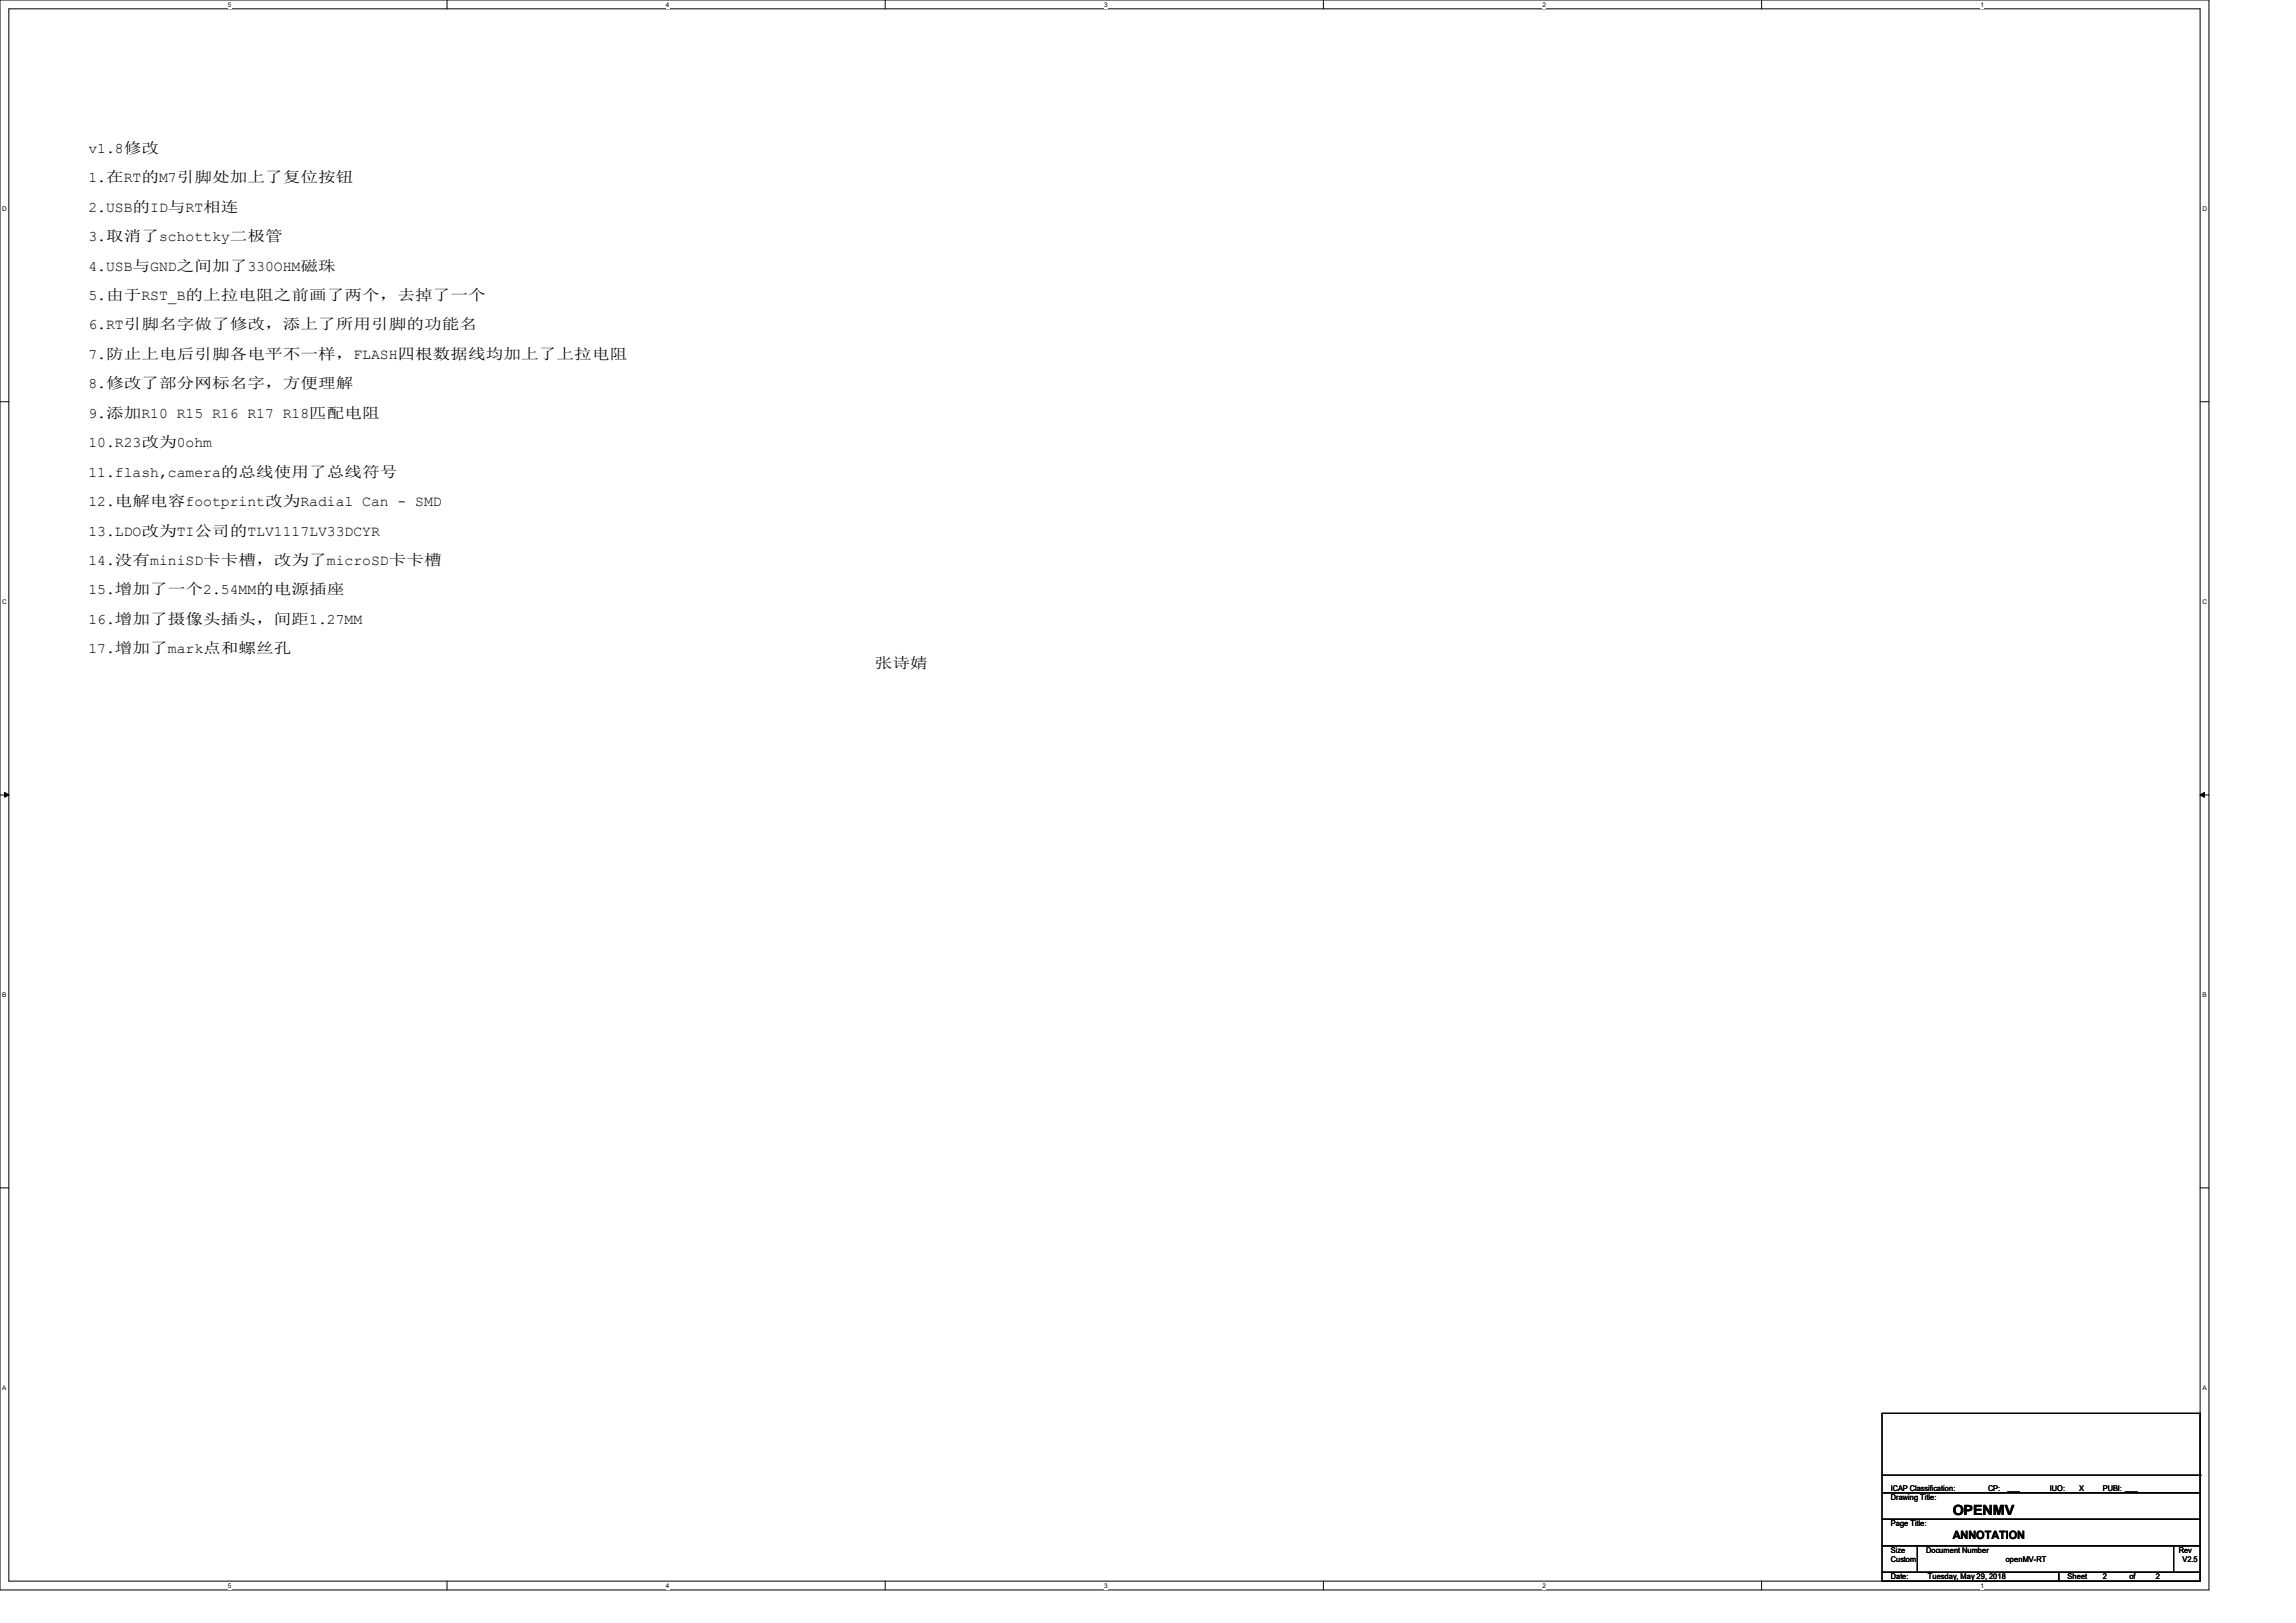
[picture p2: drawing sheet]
<svg xmlns="http://www.w3.org/2000/svg" width="297mm" height="210mm" viewBox="0 0 297 210" stroke-linecap="round" stroke-linejoin="round" font-family="sans-serif">
<defs><g id="words">
<g font-size="1.9">
<text x="11.4" y="19.8">v1.8修改</text>
<text x="11.4" y="23.6">1.在RT的M7引脚处加上了复位按钮</text>
<text x="11.4" y="27.4">2.USB的ID与RT相连</text>
<text x="11.4" y="31.2">3.取消了schottky二极管</text>
<text x="11.4" y="35">4.USB与GND之间加了330OHM磁珠</text>
<text x="11.4" y="38.8">5.由于RST_B的上拉电阻之前画了两个，去掉了一个</text>
<text x="11.4" y="42.6">6.RT引脚名字做了修改，添上了所用引脚的功能名</text>
<text x="11.4" y="46.4">7.防止上电后引脚各电平不一样，FLASH四根数据线均加上了上拉电阻</text>
<text x="11.4" y="50.2">8.修改了部分网标名字，方便理解</text>
<text x="11.4" y="54.1">9.添加R10 R15 R16 R17 R18匹配电阻</text>
<text x="11.4" y="57.9">10.R23改为0ohm</text>
<text x="11.4" y="61.7">11.flash,camera的总线使用了总线符号</text>
<text x="11.4" y="65.5">12.电解电容footprint改为Radial Can - SMD</text>
<text x="11.4" y="69.3">13.LDO改为TI公司的TLV1117LV33DCYR</text>
<text x="11.4" y="73.1">14.没有miniSD卡卡槽，改为了microSD卡卡槽</text>
<text x="11.4" y="76.9">15.增加了一个2.54MM的电源插座</text>
<text x="11.4" y="80.7">16.增加了摄像头插头，间距1.27MM</text>
<text x="11.4" y="84.5">17.增加了mark点和螺丝孔</text>
<text x="113.2" y="86.4">张诗婧</text>
</g>
<text font-size="1.8" x="252.6" y="196">OPENMV</text>
<text font-size="1.5" x="252.6" y="199.1">ANNOTATION</text>
<g font-size="1">
<text x="244.6" y="194.1">Drawing Title:</text>
<text x="244.6" y="197.5">Page Title:</text>
<text x="244.6" y="192.9">ICAP Classification:</text>
<text x="257.2" y="192.9">CP:</text>
<text x="259.7" y="192.8">___</text>
<text x="265.2" y="192.9">IUO:</text>
<text x="268.4" y="192.9">_X_</text>
<text x="272" y="192.9">PUBI: ___</text>
<text x="244.6" y="200.9">Size</text>
<text x="244.6" y="202.1">Custom</text>
<text x="249.2" y="200.9">Document Number</text>
<text x="259.5" y="202.1">openMV-RT</text>
<text x="281.9" y="200.9">Rev</text>
<text x="282.3" y="202.1">V2.5</text>
<text x="244.6" y="204.3">Date:</text>
<text x="249.4" y="204.3">Tuesday, May 29, 2018</text>
<text x="267.5" y="204.3">Sheet</text>
<text x="272" y="204.3">2</text>
<text x="275.5" y="204.3">of</text>
<text x="278.9" y="204.3">2</text>
</g>
<g font-size=".8">
<text x="29.5" y=".9">5</text>
<text x="86.1" y=".9">4</text>
<text x="142.8" y=".9">3</text>
<text x="199.5" y=".9">2</text>
<text x="256.2" y=".9">1</text>
<text x=".3" y="27.3">D</text>
<text x="284.9" y="27.3">D</text>
<text x=".3" y="78.1">C</text>
<text x="284.9" y="78.1">C</text>
<text x=".3" y="129">B</text>
<text x="284.9" y="129">B</text>
<text x=".3" y="179.9">A</text>
<text x="284.9" y="179.9">A</text>
<text x="29.5" y="205.5">5</text>
<text x="86.1" y="205.5">4</text>
<text x="142.8" y="205.5">3</text>
<text x="199.5" y="205.5">2</text>
<text x="256.2" y="205.5">1</text>
</g>
</g></defs>
<path d="M0 0h285.7v205.7h-285.7zM1.1 1.1h283.5v203.5h-283.5z" fill="none" stroke="#000" stroke-width=".13"/>
<g fill="#fff">
<path d="M29.5 .1h.4v1h-.4z"/>
<path d="M29.5 204.7h.4v1h-.4z"/>
</g>
<path d="M57.8 0v1.1M57.8 204.6v1.1" fill="none" stroke="#000" stroke-width=".13"/>
<g fill="#fff">
<path d="M86.1 .1h.5v1h-.5z"/>
<path d="M86.1 204.7h.5v1h-.5z"/>
</g>
<path d="M114.5 0v1.1M114.5 204.6v1.1" fill="none" stroke="#000" stroke-width=".13"/>
<g fill="#fff">
<path d="M142.8 .1h.5v1h-.5z"/>
<path d="M142.8 204.7h.5v1h-.5z"/>
</g>
<path d="M171.2 0v1.1M171.2 204.6v1.1" fill="none" stroke="#000" stroke-width=".13"/>
<g fill="#fff">
<path d="M199.5 .1h.5v1h-.5z"/>
<path d="M199.5 204.7h.5v1h-.5z"/>
</g>
<path d="M227.9 0v1.1M227.9 204.6v1.1" fill="none" stroke="#000" stroke-width=".13"/>
<g fill="#fff">
<path d="M256.2 .1h.5v1h-.5z"/>
<path d="M256.2 204.7h.5v1h-.5z"/>
<path d="M.3 26.5h.6v1h-.6z"/>
<path d="M284.9 26.5h.6v1h-.6z"/>
<path d="M.3 77.4h.6v.9h-.6z"/>
<path d="M284.9 77.4h.6v.9h-.6z"/>
</g>
<path d="M0 52h1.1M284.6 52h1.1" fill="none" stroke="#000" stroke-width=".13"/>
<g fill="#fff">
<path d="M.3 128.3h.5v.9h-.5z"/>
<path d="M284.9 128.3h.6v.9h-.6z"/>
</g>
<path d="M0 102.9h1.1M284.6 102.9h1.1" fill="none" stroke="#000" stroke-width=".13"/>
<path d="M.6 102.5l.5 .4-.5 .3zM284.6 102.9l.6-.4v.7z" fill="#000" stroke="#000" stroke-width=".13"/>
<g fill="#fff">
<path d="M.3 179.1h.5v.9h-.5z"/>
<path d="M284.9 179.1h.6v.9h-.6z"/>
</g>
<path d="M0 153.7h1.1M284.6 153.7h1.1M243.5 193.2h41.1v3.4h-41.1zM243.5 196.6h41.1v3.4h-41.1zM243.5 182.9h41.1v10.3h-41.1zM243.5 190.9h41.1M284.6 190.9h.1M243.5 200h4.5v3.5h-4.5zM243.5 203.5h22.8v1.1h-22.8zM248 200h33.2v3.5h-33.2zM266.3 203.5h18.3v1.1h-18.3zM281.2 200h3.4v3.5h-3.4z" fill="none" stroke="#000" stroke-width=".13"/>
<use href="#words"/>
</svg>
